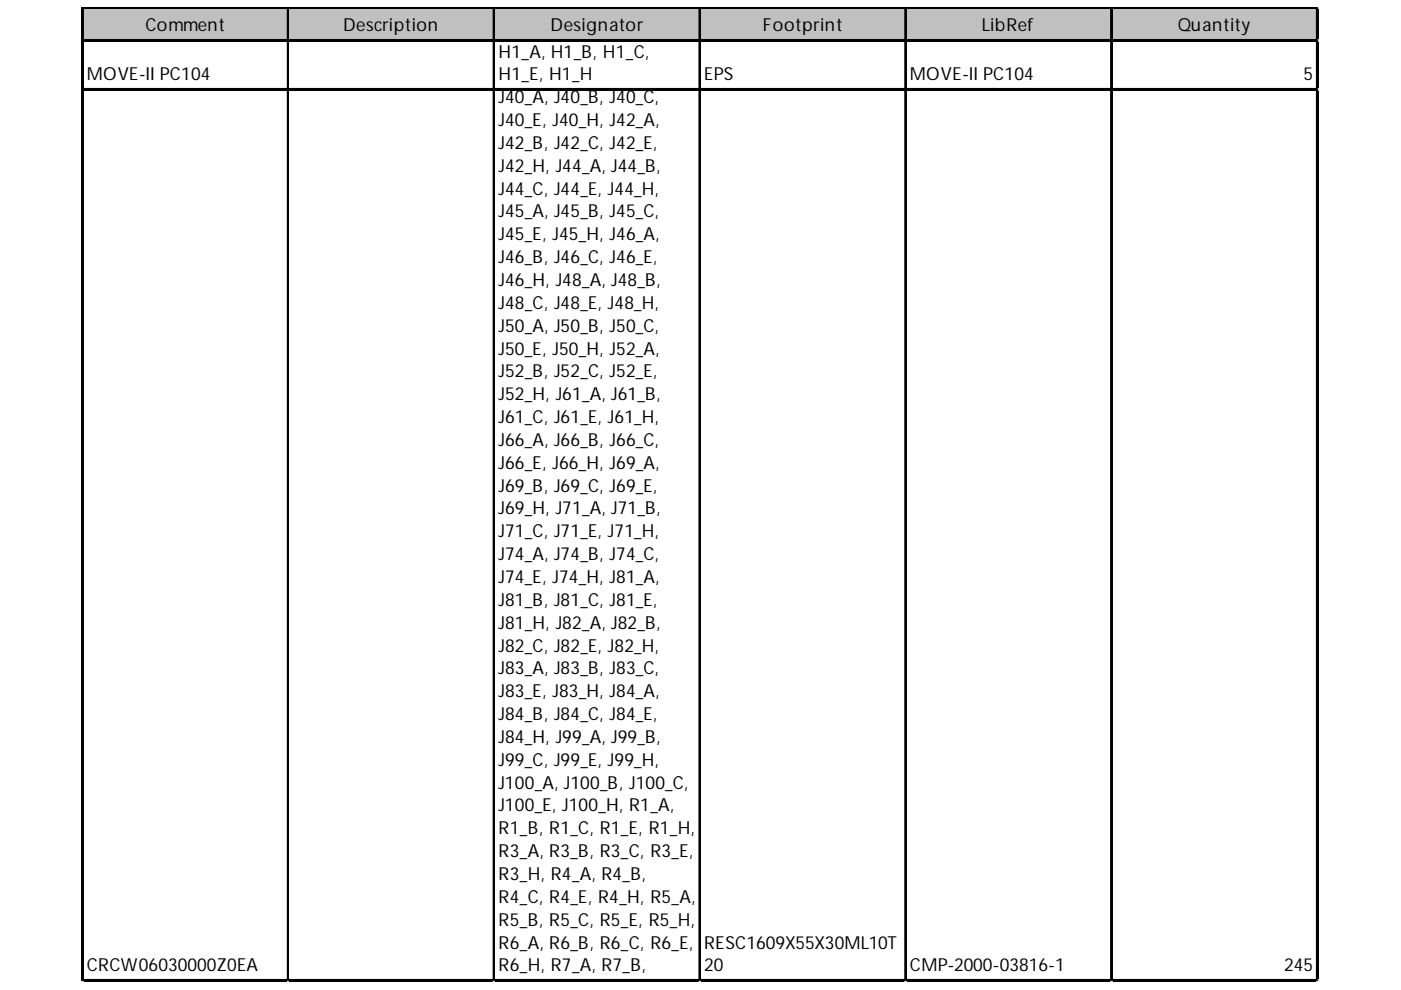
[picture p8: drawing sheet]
<svg xmlns="http://www.w3.org/2000/svg" width="297mm" height="210mm" viewBox="0 0 297 210" stroke-linecap="round" stroke-linejoin="round" font-family="sans-serif">
<defs><g id="words">
<g font-size="3.8">
<text x="30.9" y="6.7">Comment</text>
<text x="72.8" y="6.7">Description</text>
<text x="116.7" y="6.7">Designator</text>
<text x="161.8" y="6.7">Footprint</text>
<text x="208.2" y="6.7">LibRef</text>
<text x="249.7" y="6.7">Quantity</text>
<text x="18.4" y="17">MOVE-II PC104</text>
<text x="105.7" y="12.2">H1_A, H1_B, H1_C,</text>
<text x="105.7" y="17">H1_E, H1_H</text>
<text x="149.3" y="17">EPS</text>
<text x="192.9" y="17">MOVE-II PC104</text>
<text x="276.4" y="17">5</text>
<text x="105.7" y="21.9">J40_A, J40_B, J40_C,</text>
<text x="105.7" y="26.7">J40_E, J40_H, J42_A,</text>
<text x="105.7" y="31.6">J42_B, J42_C, J42_E,</text>
<text x="105.7" y="36.4">J42_H, J44_A, J44_B,</text>
<text x="105.7" y="41.3">J44_C, J44_E, J44_H,</text>
<text x="105.7" y="46.1">J45_A, J45_B, J45_C,</text>
<text x="105.7" y="50.9">J45_E, J45_H, J46_A,</text>
<text x="105.7" y="55.8">J46_B, J46_C, J46_E,</text>
<text x="105.7" y="60.6">J46_H, J48_A, J48_B,</text>
<text x="105.7" y="65.5">J48_C, J48_E, J48_H,</text>
<text x="105.7" y="70.3">J50_A, J50_B, J50_C,</text>
<text x="105.7" y="75.2">J50_E, J50_H, J52_A,</text>
<text x="105.7" y="80">J52_B, J52_C, J52_E,</text>
<text x="105.7" y="84.9">J52_H, J61_A, J61_B,</text>
<text x="105.7" y="89.7">J61_C, J61_E, J61_H,</text>
<text x="105.7" y="94.5">J66_A, J66_B, J66_C,</text>
<text x="105.7" y="99.4">J66_E, J66_H, J69_A,</text>
<text x="105.7" y="104.2">J69_B, J69_C, J69_E,</text>
<text x="105.7" y="109.1">J69_H, J71_A, J71_B,</text>
<text x="105.7" y="113.9">J71_C, J71_E, J71_H,</text>
<text x="105.7" y="118.8">J74_A, J74_B, J74_C,</text>
<text x="105.7" y="123.6">J74_E, J74_H, J81_A,</text>
<text x="105.7" y="128.5">J81_B, J81_C, J81_E,</text>
<text x="105.7" y="133.3">J81_H, J82_A, J82_B,</text>
<text x="105.7" y="138.1">J82_C, J82_E, J82_H,</text>
<text x="105.7" y="143">J83_A, J83_B, J83_C,</text>
<text x="105.7" y="147.8">J83_E, J83_H, J84_A,</text>
<text x="105.7" y="152.7">J84_B, J84_C, J84_E,</text>
<text x="105.7" y="157.5">J84_H, J99_A, J99_B,</text>
<text x="105.7" y="162.4">J99_C, J99_E, J99_H,</text>
<text x="105.7" y="167.2">J100_A, J100_B, J100_C,</text>
<text x="105.7" y="172">J100_E, J100_H, R1_A,</text>
<text x="105.7" y="176.9">R1_B, R1_C, R1_E, R1_H,</text>
<text x="105.7" y="181.7">R3_A, R3_B, R3_C, R3_E,</text>
<text x="105.7" y="186.6">R3_H, R4_A, R4_B,</text>
<text x="105.7" y="191.4">R4_C, R4_E, R4_H, R5_A,</text>
<text x="105.7" y="196.3">R5_B, R5_C, R5_E, R5_H,</text>
<text x="105.7" y="201.1">R6_A, R6_B, R6_C, R6_E,</text>
<text x="149.3" y="201.1">RESC1609X55X30ML10T</text>
<text x="18.4" y="206">CRCW06030000Z0EA</text>
<text x="105.7" y="206">R6_H, R7_A, R7_B,</text>
<text x="149.3" y="206">20</text>
<text x="192.9" y="206">CMP-2000-03816-1</text>
<text x="272.2" y="206">245</text>
</g>
</g></defs>
<path d="M17.6 1.8h261.9v7h-261.9z" fill="#c0c0c0"/>
<g fill="none" stroke="#000" stroke-width=".35">
<path d="M17.3 1.5v206.6M17.5 1.5v206.6M17.7 1.5h261.8M17.7 1.7h261.8M17.7 8.4h261.8M17.7 8.6h261.8M17.7 18.8h261.8M17.7 19h261.8M61 1.9v206.2M61.2 1.9v206.2M104.6 1.9v206.2M104.8 1.9v206.2"/>
<path d="M148.3 1.9v206.2M148.4 1.9v206.2M191.9 1.9v206.2M192.1 1.9v206.2M235.5 1.9v206.2M235.7 1.9v206.2M279.2 1.9v206.2M279.3 1.9v206.2M17.7 207.7h261.8M17.7 207.9h261.8"/>
</g>
<path d="M17.3 208.1h.1" fill="none" stroke="#d4d4d4" stroke-width=".35"/>
<path d="M17.3 208.1h.4z" fill="#d4d4d4"/>
<path d="M61 208.1h.1" fill="none" stroke="#d4d4d4" stroke-width=".35"/>
<path d="M61 208.1h.3z" fill="#d4d4d4"/>
<path d="M104.6 208.1h.1" fill="none" stroke="#d4d4d4" stroke-width=".35"/>
<path d="M104.6 208.1h.4z" fill="#d4d4d4"/>
<path d="M148.3 208.1h.1" fill="none" stroke="#d4d4d4" stroke-width=".35"/>
<path d="M148.3 208.1h.3z" fill="#d4d4d4"/>
<path d="M191.9 208.1h.1" fill="none" stroke="#d4d4d4" stroke-width=".35"/>
<path d="M191.9 208.1h.3z" fill="#d4d4d4"/>
<path d="M235.5 208.1h.1" fill="none" stroke="#d4d4d4" stroke-width=".35"/>
<path d="M235.5 208.1h.4z" fill="#d4d4d4"/>
<path d="M279.2 208.1h.1" fill="none" stroke="#d4d4d4" stroke-width=".35"/>
<path d="M279.2 208.1h.3z" fill="#d4d4d4"/>
<path d="M279.5 1.5h.1" fill="none" stroke="#d4d4d4" stroke-width=".35"/>
<path d="M279.5 1.5v.4z" fill="#d4d4d4"/>
<path d="M279.5 8.4h.1" fill="none" stroke="#d4d4d4" stroke-width=".35"/>
<path d="M279.5 8.4v.4z" fill="#d4d4d4"/>
<path d="M279.5 18.8h.1" fill="none" stroke="#d4d4d4" stroke-width=".35"/>
<path d="M279.5 18.8v.4z" fill="#d4d4d4"/>
<path d="M279.5 207.7h.1" fill="none" stroke="#d4d4d4" stroke-width=".35"/>
<path d="M279.5 207.7v.4z" fill="#d4d4d4"/>
<use href="#words"/>
</svg>
